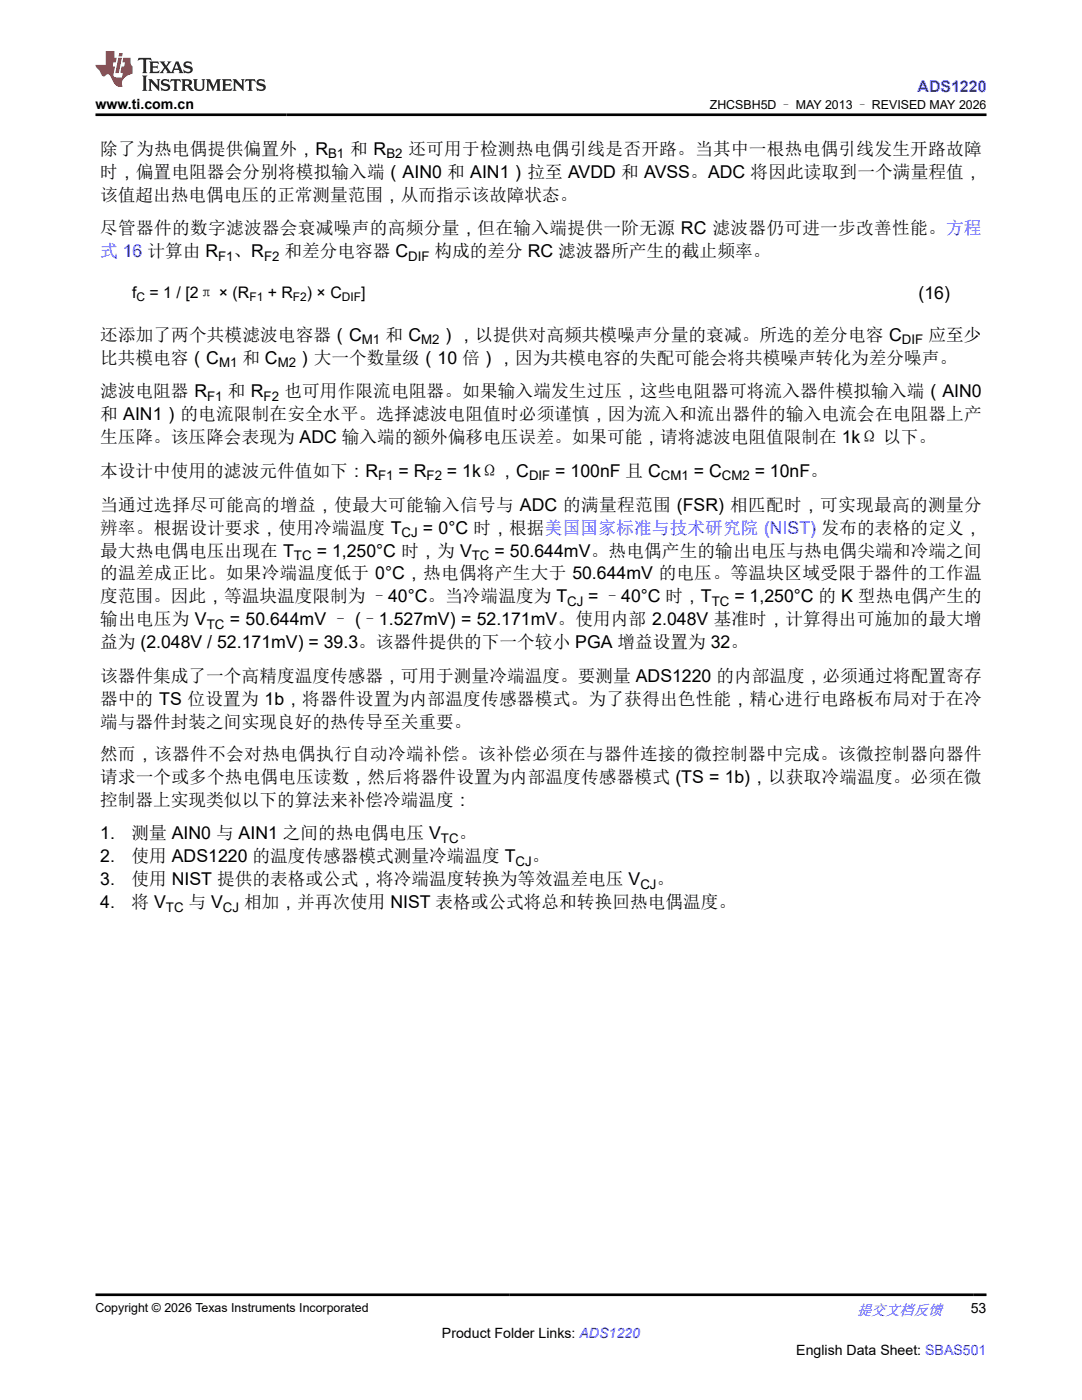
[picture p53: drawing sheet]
<svg xmlns="http://www.w3.org/2000/svg" width="216mm" height="279mm" viewBox="0 0 216 279" stroke-linecap="round" stroke-linejoin="round" font-family="sans-serif">
<defs><g id="words">
<g font-size="3.5">
<text x="20" y="30.9">除了为热电偶提供偏置外，R</text>
<text x="20" y="35.5">时，偏置电阻器会分别将模拟输入端（AIN0 和 AIN1）拉至 AVDD 和 AVSS。ADC 将因此读取到一个满量程值，</text>
<text x="69.9" y="30.9">和 R</text>
<text x="81.5" y="30.9">还可用于检测热电偶引线是否开路。当其中一根热电偶引线发生开路故障</text>
<text x="20" y="40.1">该值超出热电偶电压的正常测量范围，从而指示该故障状态。</text>
<text x="20" y="46.8">尽管器件的数字滤波器会衰减噪声的高频分量，但在输入端提供一阶无源 RC 滤波器仍可进一步改善性能。方程</text>
<text x="46.6" y="51.4">、R</text>
<text x="56.8" y="51.4">和差分电容器 C</text>
<text x="86.7" y="51.4">构成的差分 RC 滤波器所产生的截止频率。</text>
<text x="183.3" y="59.6">(16)</text>
<text x="20" y="68">还添加了两个共模滤波电容器（C</text>
<text x="76.9" y="68">和 C</text>
<text x="87.7" y="68">），以提供对高频共模噪声分量的衰减。所选的差分电容 C</text>
<text x="185.3" y="68">应至少</text>
<text x="20" y="72.6">比共模电容（C</text>
<text x="48.4" y="72.6">和 C</text>
<text x="59.1" y="72.6">）大一个数量级（10 倍），因为共模电容的失配可能会将共模噪声转化为差分噪声。</text>
<text x="20" y="79.3">滤波电阻器 R</text>
<text x="20" y="83.9">和 AIN1）的电流限制在安全水平。选择滤波电阻值时必须谨慎，因为流入和流出器件的输入电流会在电阻器上产</text>
<text x="45.5" y="79.3">和 R</text>
<text x="56.7" y="79.3">也可用作限流电阻器。如果输入端发生过压，这些电阻器可将流入器件模拟输入端（AIN0</text>
<text x="20" y="88.5">生压降。该压降会表现为 ADC 输入端的额外偏移电压误差。如果可能，请将滤波电阻值限制在 1kΩ 以下。</text>
<text x="20" y="95.2">本设计中使用的滤波元件值如下：R</text>
<text x="79.5" y="95.2">= R</text>
<text x="89.2" y="95.2">= 1kΩ，C</text>
<text x="110.8" y="95.2">= 100nF 且 C</text>
<text x="138.4" y="95.2">= C</text>
<text x="150.6" y="95.2">= 10nF。</text>
<text x="20" y="101.9">当通过选择尽可能高的增益，使最大可能输入信号与 ADC 的满量程范围 (FSR) 相匹配时，可实现最高的测量分</text>
<text x="20" y="106.5">辨率。根据设计要求，使用冷端温度 T</text>
<text x="84.4" y="106.5">= 0°C 时，根据美国国家标准与技术研究院 (NIST) 发布的表格的定义，</text>
<text x="20" y="111.1">最大热电偶电压出现在 T</text>
<text x="63.2" y="111.1">= 1,250°C 时，为 V</text>
<text x="98.7" y="111.1">= 50.644mV。热电偶产生的输出电压与热电偶尖端和冷端之间</text>
<text x="20" y="115.6">的温差成正比。如果冷端温度低于 0°C，热电偶将产生大于 50.644mV 的电压。等温块区域受限于器件的工作温</text>
<text x="20" y="120.2">度范围。因此，等温块温度限制为 –40°C。当冷端温度为 T</text>
<text x="20" y="124.8">输出电压为 V</text>
<text x="45.9" y="124.8">= 50.644mV – (–1.527mV) = 52.171mV。使用内部 2.048V 基准时，计算得出可施加的最大增</text>
<text x="117.4" y="120.2">= –40°C 时，T</text>
<text x="146.5" y="120.2">= 1,250°C 的 K 型热电偶产生的</text>
<text x="20" y="129.4">益为 (2.048V / 52.171mV) = 39.3。该器件提供的下一个较小 PGA 增益设置为 32。</text>
<text x="20" y="136.1">该器件集成了一个高精度温度传感器，可用于测量冷端温度。要测量 ADS1220 的内部温度，必须通过将配置寄存</text>
<text x="20" y="140.7">器中的 TS 位设置为 1b，将器件设置为内部温度传感器模式。为了获得出色性能，精心进行电路板布局对于在冷</text>
<text x="20" y="145.3">端与器件封装之间实现良好的热传导至关重要。</text>
<text x="20" y="151.6">然而，该器件不会对热电偶执行自动冷端补偿。该补偿必须在与器件连接的微控制器中完成。该微控制器向器件</text>
<text x="20" y="156.2">请求一个或多个热电偶电压读数，然后将器件设置为内部温度传感器模式 (TS = 1b)，以获取冷端温度。必须在微</text>
<text x="20" y="160.8">控制器上实现类似以下的算法来补偿冷端温度：</text>
<text x="20" y="167.5">1.</text>
<text x="26.3" y="167.5">测量 AIN0 与 AIN1 之间的热电偶电压 V</text>
<text x="91.5" y="167.5">。</text>
<text x="20" y="172.1">2.</text>
<text x="26.3" y="172.1">使用 ADS1220 的温度传感器模式测量冷端温度 T</text>
<text x="106.1" y="172.1">。</text>
<text x="20" y="176.7">3.</text>
<text x="26.2" y="176.7">使用 NIST 提供的表格或公式，将冷端温度转换为等效温差电压 V</text>
<text x="131" y="176.7">。</text>
<text x="20" y="181.3">4.</text>
<text x="26.3" y="181.3">将 V</text>
<text x="37.6" y="181.3">与 V</text>
<text x="48.7" y="181.3">相加，并再次使用 NIST 表格或公式将总和转换回热电偶温度。</text>
</g>
<text font-size="3.5" fill="#00f" x="20" y="51.4">式 16 计算由 R</text>
<text font-size="3.2" fill="#00f" x="183.1" y="18.3">ADS1220</text>
<g font-size="3.2">
<text x="26.4" y="59.5">f</text>
<text x="29.8" y="59.5">= 1 / [2π × (R</text>
<text x="53.4" y="59.5">+ R</text>
<text x="61.2" y="59.5">) × C</text>
<text x="72" y="59.5">]</text>
</g>
<text font-size="3" fill="#00f" x="171" y="262.4">提交文档反馈</text>
<g font-size="2.8">
<text x="19" y="21.7">www.ti.com.cn</text>
<text x="193.7" y="262.1">53</text>
<text x="88.2" y="266.9">Product Folder Links: ADS1220</text>
<text x="158.9" y="270.3">English Data Sheet: SBAS501</text>
</g>
<g font-size="2.6">
<text x="65.5" y="31.6">B1</text>
<text x="77.1" y="31.6">B2</text>
<text x="43.5" y="52.1">F1</text>
<text x="52.7" y="52.1">F2</text>
<text x="81.4" y="52.1">DIF</text>
<text x="72.2" y="68.7">M1</text>
<text x="84" y="68.7">M2</text>
<text x="180" y="68.7">DIF</text>
<text x="43.7" y="73.3">M1</text>
<text x="55.4" y="73.3">M2</text>
<text x="41.3" y="80">F1</text>
<text x="52.6" y="80">F2</text>
<text x="75.5" y="95.9">F1</text>
<text x="85.1" y="95.9">F2</text>
<text x="105.6" y="95.9">DIF</text>
<text x="131.9" y="95.9">CM1</text>
<text x="144" y="95.9">CM2</text>
<text x="80.1" y="107.2">CJ</text>
<text x="58.6" y="111.8">TC</text>
<text x="94.1" y="111.8">TC</text>
<text x="41.3" y="125.5">TC</text>
<text x="113.2" y="120.9">CJ</text>
<text x="142" y="120.9">TC</text>
<text x="88" y="168.2">TC</text>
<text x="102.9" y="172.8">CJ</text>
<text x="127.8" y="177.4">CJ</text>
<text x="33.1" y="182">TC</text>
<text x="44.5" y="182">CJ</text>
</g>
<g font-size="2.5">
<text x="141.6" y="21.8">ZHCSBH5D – MAY 2013 – REVISED MAY 2026</text>
<text x="19" y="261.8">Copyright © 2026 Texas Instruments Incorporated</text>
</g>
<g font-size="2.4">
<text x="27.2" y="60.1">C</text>
<text x="49.8" y="60.1">F1</text>
<text x="58.5" y="60.1">F2</text>
<text x="68.2" y="60.1">DIF</text>
</g>
</g></defs>
<path d="M27.7 11.6l-.2 .5 .5-.2h.6v.1v2.2l-.2 .4h1l-.2-.4v-2.2v-.1h.5l.5 .2-.1-.5zM29.8 12.3l.2 .4v1.5l-.2 .4h1.9l.1-.6a1.08 1.08 0 0 1-1.3 .2v-.7h.6l.4 .2v-.7l-.4 .2h-.6v-.5l.2-.2a1 1 0 0 1 1 .3l-.1-.5zM31.8 12.3l1 1.1-1 1.2h.9l-.2-.2 .4-.8 .5 .8-.2 .2h1.6l-.2-.2 .1-.5h1l.1 .5-.1 .2h.9l-.2-.3-.8-2h-.5l-1 2.2-.8-1.1 .9-1.1h-.8l.2 .2-.5 .6-.3-.6 .1-.2zM35.2 12.7l.4 1h-.8zM36.8 12.4a.65 .65 0 0 0-.2 .7 .65 .65 0 0 0 .6 .5l.7 .1 .1 .3a.79 .79 0 0 1-.7 .4 .79 .79 0 0 1-.7-.5l.1 .7 .2-.1a.93 .93 0 0 0 1.1 .1 .93 .93 0 0 0 .4-1 1.46 1.46 0 0 0-1.2-.6l-.1-.3a1.09 1.09 0 0 1 1.2 .2l-.2-.6-.1 .1-.6-.2zM28.4 15.1l.2 .4v2.2l-.2 .4h1l-.2-.4v-2.2l.2-.4zM29.6 15.8l.2 .4v1.5l-.2 .4h.8l-.3-.4v-1.3l1.7 1.8v-2l.2-.4h-.8l.2 .2 .1 1.1-1.2-1.3zM32.3 15.9a.65 .65 0 0 0-.2 .8 .65 .65 0 0 0 .7 .4l.6 .2 .1 .2a.79 .79 0 0 1-.7 .4 .79 .79 0 0 1-.7-.5l.1 .7 .2-.1a.93 .93 0 0 0 1.1 .1 .93 .93 0 0 0 .4-.9 1.46 1.46 0 0 0-1.2-.6l-.1-.4a1.09 1.09 0 0 1 1.2 .2l-.2-.6-.1 .1-.6-.1zM34.1 15.8l-.1 .6a.63 .63 0 0 1 .7-.3l.1 1.6-.3 .4h1l-.2-.4v-1.6a.66 .66 0 0 1 .8 .3l-.1-.6zM36.2 15.8l.2 .4v1.5l-.2 .4h.9l-.2-.2v-.7h.5l.1 .2a.79 .79 0 0 0 1.2 .6l-1-.9a.61 .61 0 0 0 .6-.6 .61 .61 0 0 0-.5-.7zM36.9 16.1h.2a.47 .47 0 0 1 .5 .1 .47 .47 0 0 1 .1 .5l-.2 .1-.6 .1zM38.5 15.8l.2 .2a2.27 2.27 0 0 0 .4 2 1.04 1.04 0 0 0 1.7-.7v-1.3l.2-.2h-.8l.2 .4v1.1a.6 .6 0 0 1-.6 .6 .6 .6 0 0 1-.6-.6v-1.1l.3-.4zM41.1 15.8l.2 .4v1.5l-.2 .4h.7l-.2-.4v-1.4l.9 1.9 .8-1.9v1.4l-.2 .4h1l-.3-.4v-1.5l.3-.4h-.8l-.7 1.5-.7-1.5zM44.3 15.8l.2 .4v1.5l-.2 .4h1.9l.1-.6a1.09 1.09 0 0 1-1.3 .2v-.7h.6l.4 .2v-.6l-.4 .2h-.6v-.6l.2-.1a1.01 1.01 0 0 1 1 .3l-.1-.6zM46.4 15.8l.3 .4v1.5l-.3 .4h.8l-.2-.4v-1.3l1.6 1.8v-2l.2-.4h-.7l.2 .2v1.1l-1.2-1.3zM49 15.8l-.1 .6a.63 .63 0 0 1 .8-.3v1.6l-.3 .4h1l-.2-.4v-1.6a.66 .66 0 0 1 .8 .3l-.1-.6zM51.4 15.9a.65 .65 0 0 0-.2 .8 .65 .65 0 0 0 .6 .4l.6 .2 .2 .2a.79 .79 0 0 1-.8 .4 .79 .79 0 0 1-.6-.5l.1 .7 .2-.1a.93 .93 0 0 0 1 .1 .93 .93 0 0 0 .5-.9 1.46 1.46 0 0 0-1.3-.6l-.1-.4a1.09 1.09 0 0 1 1.3 .2l-.2-.6-.2 .1-.5-.1z" fill="#231f20"/>
<path d="M21.1 10.2v2.8h-2.1l.1 .3 .9 1a.95 .95 0 0 0 .9 .9 .59 .59 0 0 1 .6-.4 .59 .59 0 0 1 .5 .4l.4 .7a1.59 1.59 0 0 0 2.1 1.4 1.61 1.61 0 0 1 1-2.3l1-.3-.1-1.5a1.59 1.59 0 0 1-.4-1.7h-1.4l-.2 .9h.5l-.1 .9h-.5l-.2 1v.2l.4 .1-.2 .9h-.6a.73 .73 0 0 1-1.1-.7l.3-1.5h-.5l.2-.9h.5l.2-.9h-.5v-1.3zM23.6 11.5l-.6 3.1h.7l.6-3.1zM23.8 10.6l-.1 .6h.7l.1-.6z" fill="#ed1c24"/>
<path d="M19 22.9h177.8M19 258.4h177.8" fill="none" stroke="#000" stroke-width=".53"/>
<use href="#words"/>
</svg>
